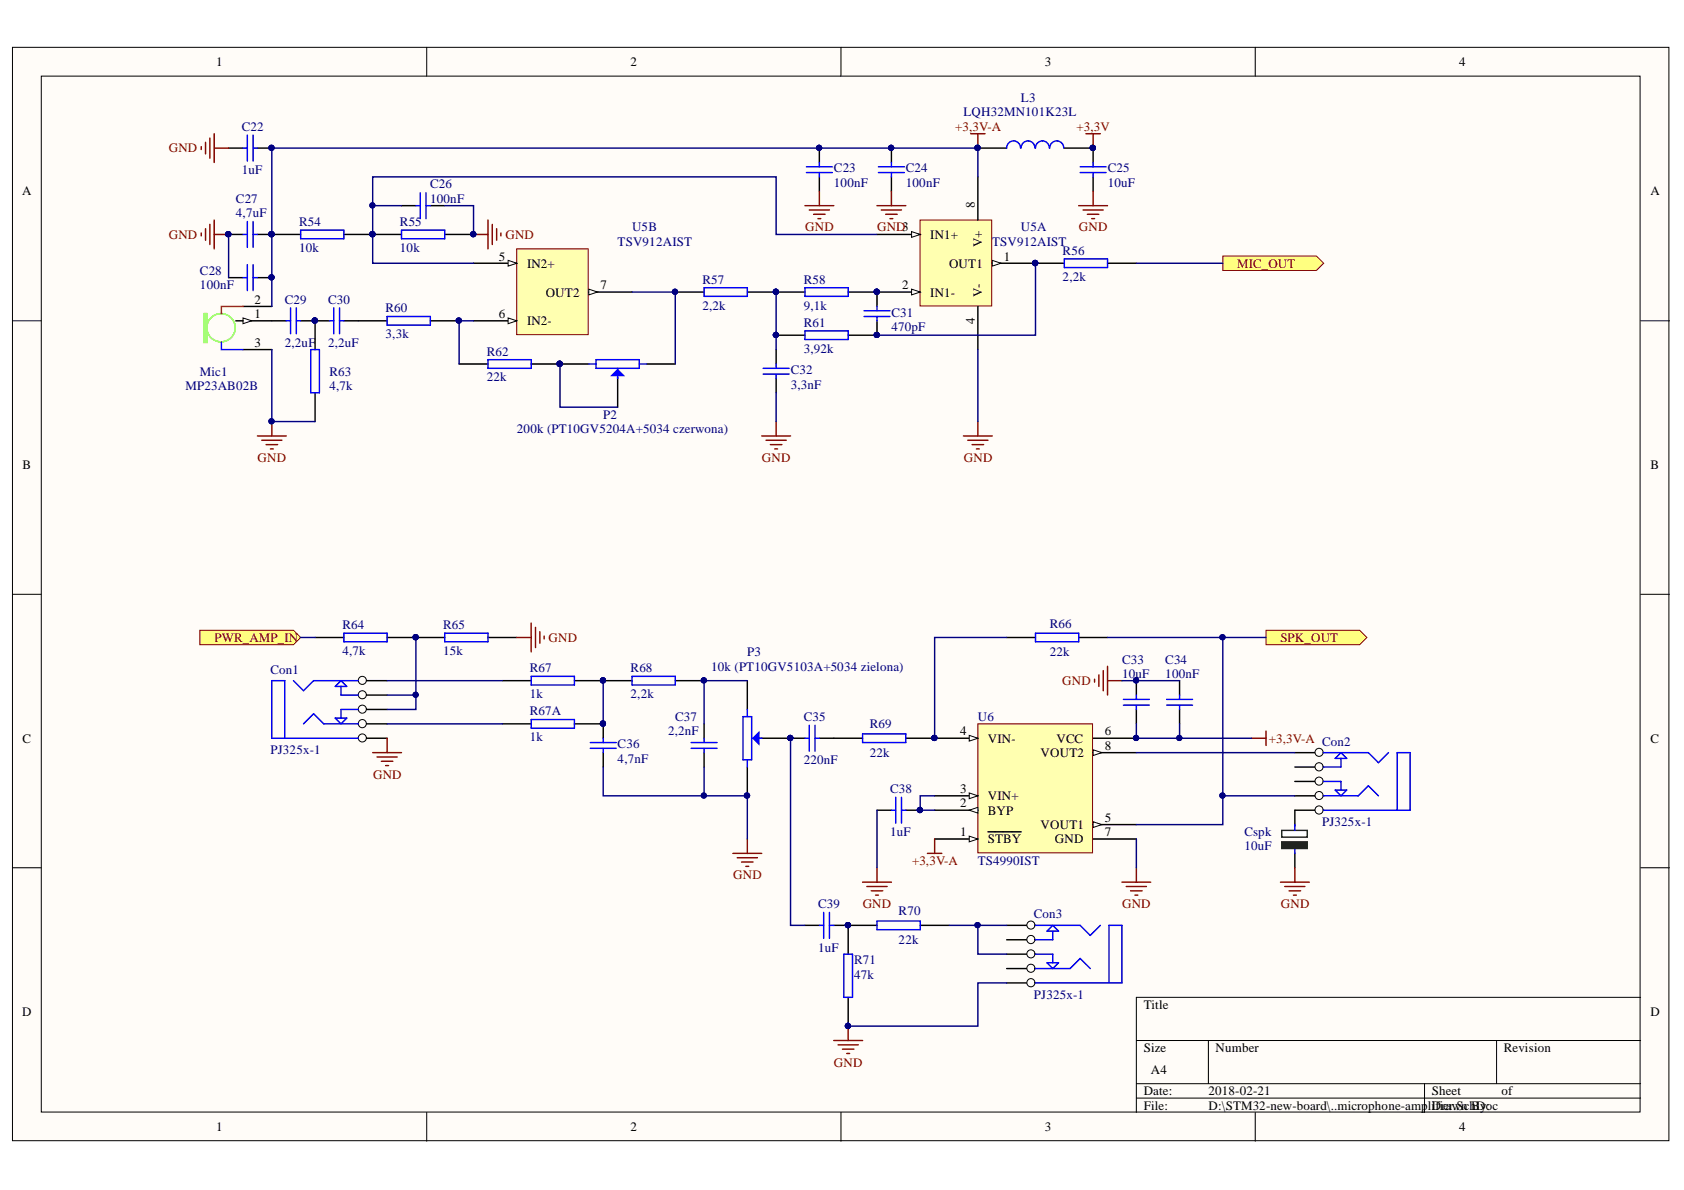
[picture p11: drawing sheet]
<svg xmlns="http://www.w3.org/2000/svg" width="297mm" height="210mm" viewBox="0 0 297 210" stroke-linecap="round" stroke-linejoin="round" font-family="sans-serif">
<defs><g id="words">
<g font-size="2.3">
<text x="38.1" y="11.7">1</text>
<text x="111.2" y="11.7">2</text>
<text x="184.3" y="11.7">3</text>
<text x="257.4" y="11.7">4</text>
<text x="3.9" y="34.5">A</text>
<text x="291.1" y="34.5">A</text>
<text x="172" y="36.8" transform="rotate(-90 172 36.8)">8</text>
<text x="88" y="46">5</text>
<text x="93" y="47.2">IN2+</text>
<text x="164.1" y="42.1">IN1+</text>
<text x="167.4" y="47.2">OUT1</text>
<text x="173.2" y="43.5" transform="rotate(-90 173.2 43.5)">V+</text>
<text x="177" y="46">1</text>
<text x="44.9" y="53.6">2</text>
<text x="96.3" y="52.3">OUT2</text>
<text x="105.9" y="51">7</text>
<text x="159.1" y="51">2</text>
<text x="164.1" y="52.3">IN1-</text>
<text x="173.2" y="52.3" transform="rotate(-90 173.2 52.3)">V-</text>
<text x="44.9" y="56.1">1</text>
<text x="88" y="56.1">6</text>
<text x="93" y="57.4">IN2-</text>
<text x="172" y="57.2" transform="rotate(-90 172 57.2)">4</text>
<text x="44.9" y="61.2">3</text>
<text x="4" y="82.7">B</text>
<text x="291.1" y="82.7">B</text>
<text x="4" y="131">C</text>
<text x="169.3" y="129.7">4</text>
<text x="174.2" y="131">VIN-</text>
<text x="186.3" y="131">VCC</text>
<text x="194.9" y="129.7">6</text>
<text x="291.1" y="131">C</text>
<text x="183.6" y="133.5">VOUT2</text>
<text x="194.9" y="132.3">8</text>
<text x="169.3" y="139.9">3</text>
<text x="169.3" y="142.4">2</text>
<text x="174.2" y="141.1">VIN+</text>
<text x="174.2" y="143.7">BYP</text>
<text x="169.3" y="147.5">1</text>
<text x="174.2" y="148.7">STBY</text>
<text x="183.6" y="146.2">VOUT1</text>
<text x="186.1" y="148.7">GND</text>
<text x="194.9" y="144.9">5</text>
<text x="194.9" y="147.5">7</text>
<text x="3.9" y="179.3">D</text>
<text x="201.7" y="178">Title</text>
<text x="291.1" y="179.3">D</text>
<text x="201.7" y="185.6">Size</text>
<text x="214.4" y="185.6">Number</text>
<text x="265.3" y="185.6">Revision</text>
<text x="203" y="189.4">A4</text>
<text x="201.7" y="193.2">Date:</text>
<text x="201.7" y="195.7">File:</text>
<text x="213.2" y="193.2">2018-02-21</text>
<text x="213.2" y="195.7">D:\STM32-new-board\..microphone-amp</text>
<text x="251.8" y="195.7">liDrawn By:</text>
<text x="252.6" y="193.2">Sheet</text>
<text x="253.2" y="195.7">fier.SchDoc</text>
<text x="264.9" y="193.2">of</text>
<text x="38.1" y="199.5">1</text>
<text x="111.2" y="199.5">2</text>
<text x="184.3" y="199.5">3</text>
<text x="257.4" y="199.5">4</text>
</g>
<g font-size="2.3" fill="#000080">
<text x="42.6" y="23.1">C22</text>
<text x="169.9" y="20.5">LQH32MN101K23L</text>
<text x="180.1" y="18">L3</text>
<text x="41.6" y="35.7">C27</text>
<text x="42.6" y="30.7">1uF</text>
<text x="75.9" y="33.2">C26</text>
<text x="75.9" y="35.7">100nF</text>
<text x="147.1" y="30.4">C23</text>
<text x="147.1" y="33">100nF</text>
<text x="159.8" y="30.4">C24</text>
<text x="159.8" y="33">100nF</text>
<text x="195.4" y="30.4">C25</text>
<text x="195.4" y="33">10uF</text>
<text x="41.6" y="38.3">4,7uF</text>
<text x="52.8" y="39.8">R54</text>
<text x="70.5" y="39.8">R55</text>
<text x="111.5" y="40.8">U5B</text>
<text x="180.1" y="40.8">U5A</text>
<text x="52.8" y="44.5">10k</text>
<text x="70.5" y="44.5">10k</text>
<text x="108.9" y="43.4">TSV912AIST</text>
<text x="175" y="43.4">TSV912AIST</text>
<text x="187.4" y="45">R56</text>
<text x="35.3" y="48.5">C28</text>
<text x="35.3" y="51">100nF</text>
<text x="50.2" y="53.6">C29</text>
<text x="57.9" y="53.6">C30</text>
<text x="123.9" y="50">R57</text>
<text x="141.8" y="50">R58</text>
<text x="187.4" y="49.5">2,2k</text>
<text x="68" y="55.1">R60</text>
<text x="68" y="59.7">3,3k</text>
<text x="123.9" y="54.6">2,2k</text>
<text x="141.8" y="54.6">9,1k</text>
<text x="141.8" y="57.6">R61</text>
<text x="157.2" y="55.9">C31</text>
<text x="157.2" y="58.4">470pF</text>
<text x="50.2" y="61.2">2,2uF</text>
<text x="57.9" y="61.2">2,2uF</text>
<text x="85.9" y="62.7">R62</text>
<text x="141.8" y="62.2">3,92k</text>
<text x="32.7" y="68.8">MP23AB02B</text>
<text x="35.3" y="66.3">Mic1</text>
<text x="58.1" y="66.3">R63</text>
<text x="58.1" y="68.8">4,7k</text>
<text x="85.9" y="67.3">22k</text>
<text x="139.5" y="66">C32</text>
<text x="139.5" y="68.5">3,3nF</text>
<text x="91.2" y="76.4">200k (PT10GV5204A+5034 czerwona)</text>
<text x="106.4" y="73.9">P2</text>
<text x="60.4" y="111">R64</text>
<text x="78.2" y="111">R65</text>
<text x="185.2" y="110.7">R66</text>
<text x="47.7" y="118.8">Con1</text>
<text x="60.4" y="115.5">4,7k</text>
<text x="78.2" y="115.5">15k</text>
<text x="93.5" y="118.6">R67</text>
<text x="111.2" y="118.6">R68</text>
<text x="125.4" y="118.3">10k (PT10GV5103A+5034 zielona)</text>
<text x="131.8" y="115.8">P3</text>
<text x="185.2" y="115.8">22k</text>
<text x="197.9" y="117.1">C33</text>
<text x="197.9" y="119.6">10uF</text>
<text x="205.5" y="117.1">C34</text>
<text x="205.5" y="119.6">100nF</text>
<text x="93.5" y="123.1">1k</text>
<text x="111.2" y="123.1">2,2k</text>
<text x="93.5" y="126.2">R67A</text>
<text x="93.5" y="130.7">1k</text>
<text x="117.8" y="129.7">2,2nF</text>
<text x="119.1" y="127.2">C37</text>
<text x="141.8" y="127.2">C35</text>
<text x="153.4" y="128.5">R69</text>
<text x="172.5" y="127.2">U6</text>
<text x="47.7" y="133">PJ325x-1</text>
<text x="108.9" y="132">C36</text>
<text x="108.9" y="134.5">4,7nF</text>
<text x="141.8" y="134.8">220nF</text>
<text x="153.4" y="133.5">22k</text>
<text x="157" y="139.9">C38</text>
<text x="157" y="147.5">1uF</text>
<text x="219.5" y="147.5">Cspk</text>
<text x="233.2" y="145.7">PJ325x-1</text>
<text x="172.5" y="152.5">TS4990IST</text>
<text x="219.5" y="150">10uF</text>
<text x="144.3" y="160.2">C39</text>
<text x="158.5" y="161.4">R70</text>
<text x="182.4" y="161.9">Con3</text>
<text x="144.3" y="167.8">1uF</text>
<text x="158.5" y="166.6">22k</text>
<text x="150.6" y="170.1">R71</text>
<text x="150.6" y="172.7">47k</text>
<text x="182.4" y="176.2">PJ325x-1</text>
</g>
<g font-size="2.3" fill="#800000">
<text x="168.5" y="23.1">+3,3V-A</text>
<text x="189.9" y="23.1">+3,3V</text>
<text x="29.8" y="26.9">GND</text>
<text x="142" y="40.8">GND</text>
<text x="154.7" y="40.8">GND3</text>
<text x="190.3" y="40.8">GND</text>
<text x="29.8" y="42.1">GND</text>
<text x="89.2" y="42.1">GND</text>
<text x="218.2" y="47.2">MIC_OUT</text>
<text x="45.4" y="81.5">GND</text>
<text x="134.4" y="81.5">GND</text>
<text x="170" y="81.5">GND</text>
<text x="37.8" y="113.2">PWR_AMP_IN</text>
<text x="96.8" y="113.2">GND</text>
<text x="225.8" y="113.2">SPK_OUT</text>
<text x="187.4" y="120.9">GND</text>
<text x="223.8" y="131">+3,3V-A Con2</text>
<text x="65.8" y="137.3">GND</text>
<text x="129.3" y="155.1">GND</text>
<text x="160.9" y="152.5">+3,3V-A</text>
<text x="152.2" y="160.2">GND</text>
<text x="197.9" y="160.2">GND</text>
<text x="225.9" y="160.2">GND</text>
<text x="147.1" y="188.1">GND</text>
</g>
</g></defs>
<g fill="#fffcf8" stroke="#000" stroke-width=".18">
<path d="M2.2 8.3h292.2v192.9h-292.2z"/>
<path d="M7.3 13.4h282v182.8h-282z"/>
</g>
<g fill="none" stroke="#000" stroke-width=".18">
<path d="M75.3 8.3v5.1M148.3 8.3v5.1M221.4 8.3v5.1M2.2 56.6h5.1M289.4 56.6h5.1M2.2 104.8h5.1M289.4 104.8h5.1M2.2 153.1h5.1M289.4 153.1h5.1M289.4 175.9h-89v20.3M75.3 196.2v5.1M148.3 196.2v5.1"/>
<path d="M200.4 183.5h89M200.4 191.2h89M200.4 193.7h89M213.1 183.5v7.7M221.4 196.2v5.1M251.3 191.2v5M264 183.5v7.7"/>
</g>
<path d="M91.1 43.9h12.7v15.1h-12.7z" fill="#ffffb0" stroke="#800000" stroke-width=".18"/>
<path d="M83.5 46.4h7.7" fill="none" stroke="#000" stroke-width=".25"/>
<path d="M89.6 45.9l1.6 .5-1.6 .5z" fill="#fffcf8"/>
<path d="M89.6 45.9l1.6 .5-1.6 .5z" fill="none" stroke="#000" stroke-width=".18"/>
<path d="M83.5 56.6h7.7" fill="none" stroke="#000" stroke-width=".25"/>
<path d="M89.6 56.1l1.6 .5-1.6 .5z" fill="#fffcf8"/>
<path d="M89.6 56.1l1.6 .5-1.6 .5z" fill="none" stroke="#000" stroke-width=".18"/>
<path d="M103.9 51.5h7.6" fill="none" stroke="#000" stroke-width=".25"/>
<path d="M103.9 51l1.5 .5-1.5 .5z" fill="#fffcf8"/>
<path d="M103.9 51l1.5 .5-1.5 .5z" fill="none" stroke="#000" stroke-width=".18"/>
<path d="M162.3 38.8h12.6v15.2h-12.6z" fill="#ffffb0" stroke="#800000" stroke-width=".18"/>
<path d="M154.7 41.4h7.6" fill="none" stroke="#000" stroke-width=".25"/>
<path d="M160.8 40.8l1.5 .6-1.5 .5z" fill="#fffcf8"/>
<path d="M160.8 40.8l1.5 .6-1.5 .5z" fill="none" stroke="#000" stroke-width=".18"/>
<path d="M154.7 51.5h7.6" fill="none" stroke="#000" stroke-width=".25"/>
<path d="M160.8 51l1.5 .5-1.5 .5z" fill="#fffcf8"/>
<path d="M160.8 51l1.5 .5-1.5 .5z" fill="none" stroke="#000" stroke-width=".18"/>
<circle cx="154.6" cy="51.5" r=".46" fill="#000080" stroke="#000080" stroke-width=".18"/>
<path d="M175 46.4h7.6" fill="none" stroke="#000" stroke-width=".25"/>
<path d="M175 45.9l1.5 .5-1.5 .5z" fill="#fffcf8"/>
<path d="M175 45.9l1.5 .5-1.5 .5z" fill="none" stroke="#000" stroke-width=".18"/>
<g fill="#000080" stroke="#000080" stroke-width=".18">
<circle cx="182.6" cy="46.4" r=".47"/>
<circle cx="154.6" cy="51.5" r=".46"/>
</g>
<path d="M172.5 31.2v7.6M172.5 54.1v7.6" fill="none" stroke="#000" stroke-width=".25"/>
<path d="M172.5 127.7h20.2v22.7h-20.2z" fill="#ffffb0" stroke="#800000" stroke-width=".18"/>
<path d="M164.9 130.2h7.6" fill="none" stroke="#000" stroke-width=".25"/>
<path d="M171 129.7l1.5 .5-1.5 .5z" fill="#fffcf8"/>
<path d="M171 129.7l1.5 .5-1.5 .5z" fill="none" stroke="#000" stroke-width=".18"/>
<circle cx="164.8" cy="130.2" r=".46" fill="#000080" stroke="#000080" stroke-width=".18"/>
<path d="M164.9 140.4h7.6" fill="none" stroke="#000" stroke-width=".25"/>
<path d="M171 139.9l1.5 .5-1.5 .5z" fill="#fffcf8"/>
<path d="M171 139.9l1.5 .5-1.5 .5z" fill="none" stroke="#000" stroke-width=".18"/>
<path d="M164.9 142.9h7.6" fill="none" stroke="#000" stroke-width=".25"/>
<path d="M171 142.9l1.5-.5v1z" fill="#fffcf8"/>
<path d="M171 142.9l1.5-.5v1z" fill="none" stroke="#000" stroke-width=".18"/>
<path d="M192.8 130.2h7.6M192.8 145.5h7.6" fill="none" stroke="#000" stroke-width=".25"/>
<circle cx="200.4" cy="130.2" r=".46" fill="#000080" stroke="#000080" stroke-width=".18"/>
<path d="M192.8 144.9l1.5 .6-1.5 .5z" fill="#fffcf8"/>
<path d="M192.8 144.9l1.5 .6-1.5 .5z" fill="none" stroke="#000" stroke-width=".18"/>
<path d="M192.8 132.8h7.6" fill="none" stroke="#000" stroke-width=".25"/>
<path d="M192.8 132.2l1.5 .6-1.5 .5z" fill="#fffcf8"/>
<path d="M192.8 132.2l1.5 .6-1.5 .5z" fill="none" stroke="#000" stroke-width=".18"/>
<path d="M164.9 148h7.6M192.8 148h7.6" fill="none" stroke="#000" stroke-width=".25"/>
<path d="M171 147.5l1.5 .5-1.5 .5z" fill="#fffcf8"/>
<path d="M171 147.5l1.5 .5-1.5 .5z" fill="none" stroke="#000" stroke-width=".18"/>
<path d="M42.9 54.1h5M42.9 56.6h5M174.3 146.7h5.8" fill="none" stroke="#000" stroke-width=".25"/>
<g fill="#000080" stroke="#000080" stroke-width=".18">
<circle cx="164.8" cy="130.2" r=".46"/>
<circle cx="200.4" cy="130.2" r=".46"/>
</g>
<path d="M42.9 56.1l1.5 .5-1.5 .5z" fill="#fffcf8"/>
<path d="M42.9 56.1l1.5 .5-1.5 .5z" fill="none" stroke="#000" stroke-width=".18"/>
<circle cx="39" cy="57.8" r="2.5" fill="none" stroke="#0f0" stroke-width=".25"/>
<path d="M36 55.3h.5v5.1h-.5z" fill-rule="evenodd" fill="#0f0"/>
<path d="M36 55.3h.5v5.1h-.5z" fill="none" stroke="#0f0" stroke-width=".25"/>
<g fill="none" stroke="#000" stroke-width=".25">
<path d="M70.8 36.3h2.6M75.9 36.3h2.5M40.3 49h2.6M40.3 41.4h2.6M41.6 56.6h1.3M45.4 49h2.5M45.4 41.4h7.6M47.9 56.6h2.6M53 56.6h5.1M55.6 56.6v5.1M60.7 56.6h7.6M60.7 41.4h10.1"/>
<path d="M75.9 56.6h5.1M78.4 41.4h5.1M42.9 61.7h5M55.6 69.3v5.1M81 64.2h5.1M93.7 64.2h10.2M108.9 66.7v5.1M114 64.2h5.1"/>
</g>
<g fill="none" stroke="#00f" stroke-width=".25">
<path d="M43.6 39.1v4.5M44.6 39.1v4.5M73.4 36.3h.7M74.1 34v4.6M75.1 36.3h.8M75.1 34v4.6M42.9 49h.7M42.9 41.4h.7M43.6 46.7v4.6M44.6 49h.8M44.6 46.7v4.6M44.6 41.4h.8"/>
<path d="M50.5 56.6h.8M51.3 54.3v4.6M52.3 56.6h.7M52.3 54.3v4.6M53 40.6h7.7v1.5h-7.7zM58.1 56.6h.8M58.9 54.3v4.6M59.9 56.6h.8M59.9 54.3v4.6M68.3 55.8h7.6v1.6h-7.6zM70.8 40.6h7.6v1.5h-7.6zM39.1 60.4v1.3h3.8"/>
<path d="M54.8 61.7h1.5v7.6h-1.5zM86.1 63.4h7.6v1.6h-7.6zM103.9 64.2h1.2M105.1 63.4h7.7v1.6h-7.7zM108.9 65v1.7M112.8 64.2h1.2"/>
</g>
<path d="M42.9 54.1h-3.8v1.2" fill="none" stroke="#f00" stroke-width=".25"/>
<g fill="none" stroke="#800000" stroke-width=".25">
<path d="M37 39.6v3.5M37.8 38.8v5.1M86.1 38.8v5.1M86.8 39.6v3.5M35.5 41.1v.5M36.3 40.3v2.1M37.8 41.4h2.5M83.5 41.4h2.6M87.6 40.3v2.1M88.4 41.1v.5M45.4 76.9h5.1M46.2 77.7h3.5"/>
<path d="M46.9 78.4h2.1M47.7 79.2h.5M47.9 74.4v2.5"/>
</g>
<g fill="#000080" stroke="#000080" stroke-width=".18">
<circle cx="47.9" cy="74.3" r=".46"/>
<circle cx="55.5" cy="56.5" r=".46"/>
<circle cx="47.9" cy="48.9" r=".46"/>
<circle cx="40.3" cy="41.3" r=".46"/>
<circle cx="47.9" cy="41.3" r=".46"/>
<circle cx="65.7" cy="41.3" r=".46"/>
<circle cx="83.5" cy="41.3" r=".46"/>
<circle cx="80.9" cy="56.5" r=".46"/>
<circle cx="98.7" cy="64.2" r=".47"/>
</g>
<path d="M107.9 66.2l1-1 1.1 1z" fill="#00f"/>
<g fill="none" stroke="#00f" stroke-width=".25">
<path d="M142.2 30.4h4.6M142.2 29.4h4.6M144.5 28.7v.7M144.5 30.4v.8M154.9 30.4h4.6M154.9 29.4h4.6M157.2 28.7v.7M157.2 30.4v.8M180 26.1a1.22 1.22 0 0 0-1.2-1.2 1.22 1.22 0 0 0-1.2 1.2M182.5 26.1a1.22 1.22 0 0 0-1.2-1.2 1.22 1.22 0 0 0-1.2 1.2M185.1 26.1a1.22 1.22 0 0 0-1.2-1.2 1.22 1.22 0 0 0-1.2 1.2M187.6 26.1a1.23 1.23 0 0 0-1.2-1.2 1.23 1.23 0 0 0-1.2 1.2"/>
<path d="M190.5 30.4h4.6M190.5 29.4h4.6M192.8 28.7v.7M192.8 30.4v.8M124.2 50.7h7.6v1.6h-7.6zM142 50.7h7.6v1.6h-7.6zM142 58.4h7.6v1.5h-7.6zM152.4 55.8h4.6M152.4 54.8h4.6M154.7 54.1v.7M154.7 55.8v.8M187.7 45.7h7.7v1.5h-7.7z"/>
<path d="M107.9 66.2l1-1 1.1 1zM134.6 66h4.6M134.6 65h4.6M136.9 64.2v.8M136.9 66v.7"/>
</g>
<g fill="#000080" stroke="#000080" stroke-width=".18">
<circle cx="98.7" cy="64.2" r=".47"/>
<circle cx="119.1" cy="51.5" r=".46"/>
<circle cx="136.9" cy="51.5" r=".46"/>
<circle cx="154.6" cy="51.5" r=".46"/>
<circle cx="136.9" cy="59.1" r=".46"/>
<circle cx="154.6" cy="59.1" r=".46"/>
<circle cx="172.4" cy="26.1" r=".46"/>
<circle cx="157.2" cy="26.1" r=".46"/>
<circle cx="144.5" cy="26.1" r=".46"/>
<circle cx="192.8" cy="26.1" r=".46"/>
<circle cx="182.6" cy="46.4" r=".47"/>
</g>
<g fill="none" stroke="#000" stroke-width=".25">
<path d="M144.5 26.1v2.6M144.5 31.2v2.5M157.2 26.1v2.6M157.2 31.2v2.5M172.5 26.1h5.1M187.7 26.1h5.1v2.6M192.8 31.2v2.5M119.1 51.5h5.1M131.8 51.5h10.2M136.9 59.1h5.1M149.6 51.5h5.1v2.6M154.7 56.6v2.5h-5.1"/>
<path d="M182.6 46.4h5.1M195.4 46.4h5M136.9 61.7v2.5M136.9 66.7v2.6"/>
</g>
<g fill="none" stroke="#800000" stroke-width=".25">
<path d="M142 36.3h5.1M142.7 37h3.6M143.5 37.8h2M144.3 38.6h.5M144.5 33.7v2.6M154.7 36.3h5.1M155.5 37h3.5M156.2 37.8h2.1M157 38.6h.5M157.2 33.7v2.6M171.2 23.6h2.6M172.5 23.6v2.5"/>
<path d="M190.3 36.3h5.1M191 37h3.6M191.5 23.6h2.6M191.8 37.8h2M192.6 38.6h.5M192.8 23.6v2.5M192.8 33.7v2.6M134.4 76.9h5M135.1 77.7h3.6M135.9 78.4h2M136.6 79.2h.6M136.9 74.4v2.5"/>
<path d="M169.9 76.9h5.1M170.7 77.7h3.6M171.5 78.4h2M172.2 79.2h.5M172.5 74.4v2.5"/>
</g>
<path d="M215.7 45.2h16.5l1.3 1.2-1.3 1.3h-16.5z" fill-rule="evenodd" fill="#ffff80" stroke="#800000" stroke-width=".18"/>
<g fill="none" stroke="#000" stroke-width=".25">
<path d="M177.6 112.4h5M190.3 112.4h5.1M88.6 120.1h5.1M101.3 120.1h10.2M106.4 127.7v2.5M106.4 132.8v2.5M119.1 120.1h5.1M124.2 127.7v2.5M124.2 132.8v2.5M139.4 130.2h2.6M144.5 130.2h7.7M159.8 130.2h5.1"/>
<path d="M200.4 120.1v2.5M200.4 125.1v2.6M208.1 120.1v2.5M208.1 125.1v2.6M154.7 142.9h2.5M159.8 142.9h2.5M142 163.2h2.5M147.1 163.2h7.6M149.6 163.2v5.1M149.6 175.9v5.1M162.3 163.2h5.1"/>
</g>
<g fill="#000080" stroke="#000080" stroke-width=".18">
<circle cx="200.4" cy="120" r=".46"/>
<circle cx="162.3" cy="142.9" r=".47"/>
<circle cx="164.8" cy="130.2" r=".46"/>
<circle cx="139.4" cy="130.2" r=".46"/>
<circle cx="106.4" cy="127.6" r=".46"/>
<circle cx="106.4" cy="120" r=".46"/>
<circle cx="124.1" cy="120" r=".46"/>
<circle cx="149.6" cy="163.2" r=".46"/>
<circle cx="149.6" cy="181" r=".46"/>
</g>
<g fill="none" stroke="#00f" stroke-width=".25">
<path d="M93.7 119.3h7.6v1.5h-7.6zM111.5 119.3h7.6v1.5h-7.6zM182.6 111.7h7.7v1.5h-7.7zM104.1 131h4.6M104.1 132h4.6M106.4 130.2v.8M106.4 132v.8M121.9 131h4.6M121.9 132h4.6M124.2 130.2v.8M124.2 132v.8M142 130.2h.7"/>
<path d="M142.7 127.9v4.6M143.8 130.2h.7M143.8 127.9v4.6M152.2 129.5h7.6v1.5h-7.6zM198.2 124.4h4.5M198.2 123.4h4.5M200.4 122.6v.8M200.4 124.4v.7M205.8 124.4h4.6M205.8 123.4h4.6M208.1 122.6v.8M208.1 124.4v.7"/>
<path d="M157.2 142.9h.8M158 140.6v4.6M159 142.9h.8M159 140.6v4.6M144.5 163.2h.8M145.3 160.9v4.6M146.3 163.2h.8M146.3 160.9v4.6M148.8 168.3h1.6v7.6h-1.6zM154.7 162.5h7.6v1.5h-7.6z"/>
</g>
<g fill="none" stroke="#800000" stroke-width=".25">
<path d="M193.1 119.8v.5M193.8 119v2.1M194.6 118.3v3.5M195.4 117.5v5.1M195.4 120.1h2.5M220.8 130.2h2.5M223.3 128.9v2.6M129.3 150.5h5.1M130 151.3h3.6M130.8 152.1h2M131.6 152.8h.5M131.8 148v2.5"/>
<path d="M152.2 155.6h5M152.9 156.4h3.6M153.7 157.1h2M154.4 157.9h.5M154.7 153.1v2.5M163.6 150.5h2.5M164.9 148v2.5M197.9 155.6h5.1M198.7 156.4h3.5M199.4 157.1h2.1M200.2 157.9h.5M200.4 153.1v2.5"/>
<path d="M147.1 183.5h5.1M147.8 184.3h3.6M148.6 185.1h2M149.4 185.8h.5M149.6 181v2.5"/>
</g>
<path d="M35.2 111.2h16.6l1.2 1.2-1.2 1.3h-16.6z" fill-rule="evenodd" fill="#ffff80" stroke="#800000" stroke-width=".18"/>
<path d="M40.3 26.1h2.6M45.4 26.1h2.5M228.4 132.8h5.1" fill="none" stroke="#000" stroke-width=".25"/>
<circle cx="47.9" cy="26.1" r=".46" fill="#000080" stroke="#000080" stroke-width=".18"/>
<path d="M42.9 26.1h.7M43.6 23.8v4.6M44.6 26.1h.8M44.6 23.8v4.6" fill="none" stroke="#00f" stroke-width=".25"/>
<path d="M35.5 25.9v.5M36.3 25.1v2M37 24.3v3.6M37.8 23.6v5.1M37.8 26.1h2.5" fill="none" stroke="#800000" stroke-width=".25"/>
<circle cx="232.7" cy="132.7" r=".71" fill="#fffcf8" stroke="#000" stroke-width=".18"/>
<path d="M228.4 135.3h5.1" fill="none" stroke="#000" stroke-width=".25"/>
<circle cx="232.7" cy="135.3" r=".72" fill="#fffcf8" stroke="#000" stroke-width=".18"/>
<path d="M228.4 137.8h5.1" fill="none" stroke="#000" stroke-width=".25"/>
<circle cx="232.7" cy="137.8" r=".71" fill="#fffcf8" stroke="#000" stroke-width=".18"/>
<path d="M228.4 140.4h5.1" fill="none" stroke="#000" stroke-width=".25"/>
<circle cx="232.7" cy="140.3" r=".71" fill="#fffcf8" stroke="#000" stroke-width=".18"/>
<path d="M228.4 142.9h5.1" fill="none" stroke="#000" stroke-width=".25"/>
<circle cx="232.7" cy="142.9" r=".72" fill="#fffcf8" stroke="#000" stroke-width=".18"/>
<path d="M233.5 132.8h7.9l1.7 1.7 1.8-1.7M233.5 137.8h3v1.6M235.5 139.4h2l-1 1zM235.5 133.8l1-1 1 1zM236.5 133.8v1.5h-3M233.5 142.9h15.2v-10.1h-2.3v10.1M233.5 140.4h6.1l1.8-1.8 1.7 1.8" fill="none" stroke="#00f" stroke-width=".25"/>
<path d="M63.2 120.1h5.1" fill="none" stroke="#000" stroke-width=".25"/>
<circle cx="63.9" cy="120" r=".71" fill="#fffcf8" stroke="#000" stroke-width=".18"/>
<path d="M63.2 122.6h5.1" fill="none" stroke="#000" stroke-width=".25"/>
<circle cx="63.9" cy="122.6" r=".71" fill="#fffcf8" stroke="#000" stroke-width=".18"/>
<path d="M63.2 125.1h5.1" fill="none" stroke="#000" stroke-width=".25"/>
<circle cx="63.9" cy="125.1" r=".71" fill="#fffcf8" stroke="#000" stroke-width=".18"/>
<path d="M63.2 127.7h5.1" fill="none" stroke="#000" stroke-width=".25"/>
<circle cx="63.9" cy="127.6" r=".72" fill="#fffcf8" stroke="#000" stroke-width=".18"/>
<path d="M63.2 130.2h5.1" fill="none" stroke="#000" stroke-width=".25"/>
<circle cx="63.9" cy="130.2" r=".71" fill="#fffcf8" stroke="#000" stroke-width=".18"/>
<path d="M50.2 130.2v-10.1h-2.3v10.1h15.3M51.8 120.1l1.7 1.7 1.8-1.7h7.9M53.5 127.7l1.8-1.8 1.8 1.8h6.1M59.1 126.7h2.1l-1.1 1zM59.1 121.1l1-1 1.1 1zM60.1 121.1v1.5h3.1M63.2 125.1h-3.1v1.6" fill="none" stroke="#00f" stroke-width=".25"/>
<path d="M177.6 163.2h5" fill="none" stroke="#000" stroke-width=".25"/>
<circle cx="181.8" cy="163.2" r=".71" fill="#fffcf8" stroke="#000" stroke-width=".18"/>
<path d="M177.6 165.8h5" fill="none" stroke="#000" stroke-width=".25"/>
<circle cx="181.8" cy="165.7" r=".72" fill="#fffcf8" stroke="#000" stroke-width=".18"/>
<path d="M177.6 168.3h5" fill="none" stroke="#000" stroke-width=".25"/>
<circle cx="181.8" cy="168.3" r=".71" fill="#fffcf8" stroke="#000" stroke-width=".18"/>
<path d="M177.6 170.8h5" fill="none" stroke="#000" stroke-width=".25"/>
<circle cx="181.8" cy="170.8" r=".71" fill="#fffcf8" stroke="#000" stroke-width=".18"/>
<path d="M177.6 173.4h5" fill="none" stroke="#000" stroke-width=".25"/>
<circle cx="181.8" cy="173.3" r=".72" fill="#fffcf8" stroke="#000" stroke-width=".18"/>
<g fill="none" stroke="#00f" stroke-width=".25">
<path d="M60.7 111.7h7.6v1.5h-7.6zM78.4 111.7h7.7v1.5h-7.7zM131.1 126.4h1.5v7.6h-1.5zM131.8 125.1v1.3M131.8 134v1.3M132.6 130.2h1.8M182.6 163.2h7.9l1.8 1.8 1.8-1.8M182.6 173.4h15.3v-10.2h-2.3v10.2M182.6 170.8h6.1l1.8-1.7 1.8 1.7M182.6 168.3h3.1v1.5M184.7 169.8h2l-1 1zM184.7 164.2l1-1 1 1z"/>
<path d="M185.7 164.2v1.6h-3.1"/>
</g>
<path d="M91.2 112.4h2.5M93.7 109.9v5.1M94.5 110.7v3.5M95.2 111.4v2.1M96 112.2v.5M65.7 132.8h5.1M66.5 133.5h3.6M67.3 134.3h2M68 135h.5M68.3 130.2v2.6" fill="none" stroke="#800000" stroke-width=".25"/>
<path d="M55.6 112.4h5.1M68.3 112.4h10.1M86.1 112.4h5.1M131.8 120.1v5M131.8 135.3v5.1M134.4 130.2h5" fill="none" stroke="#000" stroke-width=".25"/>
<g fill="#000080" stroke="#000080" stroke-width=".18">
<circle cx="73.3" cy="112.4" r=".46"/>
<circle cx="131.8" cy="140.3" r=".46"/>
<circle cx="139.4" cy="130.2" r=".46"/>
</g>
<path d="M132.8 130.2l1.1-1v2z" fill="#00f"/>
<path d="M132.8 130.2l1.1-1v2zM228.4 149.8v.7" fill="none" stroke="#00f" stroke-width=".25"/>
<g fill="#000080" stroke="#000080" stroke-width=".18">
<circle cx="131.8" cy="140.3" r=".46"/>
<circle cx="139.4" cy="130.2" r=".46"/>
</g>
<path d="M228.4 142.9v2.8M228.4 150.5v2.6" fill="none" stroke="#000" stroke-width=".25"/>
<path d="M226.1 148.5h4.5v1.2h-4.5z" fill="#172721" stroke="#172721" stroke-width=".25"/>
<path d="M226.1 146.5h4.5v1.2h-4.5z" fill="#fff" stroke="#172721" stroke-width=".25"/>
<path d="M93.7 126.9h7.6v1.5h-7.6zM228.4 145.5v1" fill="none" stroke="#00f" stroke-width=".25"/>
<path d="M225.9 155.6h5M226.6 156.4h3.6M227.4 157.1h2M228.1 157.9h.6M228.4 153.1v2.5" fill="none" stroke="#800000" stroke-width=".25"/>
<path d="M88.6 127.7h5.1M101.3 127.7h5.1" fill="none" stroke="#000" stroke-width=".25"/>
<circle cx="106.4" cy="127.6" r=".46" fill="#000080" stroke="#000080" stroke-width=".18"/>
<path d="M223.3 111.2h16.5l1.3 1.2-1.3 1.3h-16.5z" fill-rule="evenodd" fill="#ffff80" stroke="#800000" stroke-width=".18"/>
<g fill="none" stroke="#000080" stroke-width=".25">
<path d="M65.7 36.3v-5.1h71.2v10.2h17.8M70.8 36.3h-5.1v10.1h17.8M78.4 36.3h5.1v5.1M172.5 31.2v-5.1h-124.6v28M40.3 41.4v7.6M83.5 56.6h-2.5v7.6M111.5 51.5h7.6v12.7M136.9 51.5v10.2M182.6 46.4v12.7h-27.9M200.4 46.4h15.3M47.9 61.7v12.7h7.7M98.8 64.2v7.6h10.1"/>
<path d="M136.9 69.3v5.1M172.5 61.7v12.7M53 112.4h2.6M73.4 112.4v12.7h-5.1M177.6 112.4h-12.7v17.8M195.4 112.4h20.3v33.1h-15.3M215.7 112.4h7.6M68.3 122.6h5.1M68.3 120.1h20.3M68.3 127.7h20.3M106.4 135.3v5.1h25.4v7.6M106.4 120.1v7.6"/>
<path d="M124.2 135.3v5.1M131.8 120.1h-7.6v7.6M139.4 130.2v33h2.6M197.9 120.1h10.2M200.4 127.7v2.5h20.4M200.4 132.8h28M208.1 127.7v2.5M154.7 142.9v10.2M164.9 140.4h-2.6v2.5h2.6M200.4 148v5.1M215.7 140.4h12.7M167.4 163.2h10.2"/>
<path d="M172.5 163.2v5.1h5.1M177.6 173.4h-5.1v7.6h-22.9"/>
</g>
<g fill="#000080" stroke="#000080" stroke-width=".18">
<circle cx="47.9" cy="74.3" r=".46"/>
<circle cx="47.9" cy="48.9" r=".46"/>
<circle cx="47.9" cy="41.3" r=".46"/>
<circle cx="40.3" cy="41.3" r=".46"/>
<circle cx="80.9" cy="56.5" r=".46"/>
<circle cx="65.7" cy="41.3" r=".46"/>
<circle cx="65.7" cy="36.2" r=".46"/>
<circle cx="83.5" cy="41.3" r=".46"/>
<circle cx="119.1" cy="51.5" r=".46"/>
<circle cx="136.9" cy="51.5" r=".46"/>
<circle cx="136.9" cy="59.1" r=".46"/>
<circle cx="182.6" cy="46.4" r=".47"/>
<circle cx="154.6" cy="59.1" r=".46"/>
<circle cx="172.4" cy="26.1" r=".46"/>
<circle cx="157.2" cy="26.1" r=".46"/>
<circle cx="144.5" cy="26.1" r=".46"/>
<circle cx="47.9" cy="26.1" r=".46"/>
<circle cx="200.4" cy="120" r=".46"/>
<circle cx="162.3" cy="142.9" r=".47"/>
<circle cx="164.8" cy="130.2" r=".46"/>
<circle cx="208" cy="130.2" r=".46"/>
<circle cx="124.1" cy="140.3" r=".46"/>
<circle cx="124.1" cy="120" r=".46"/>
<circle cx="139.4" cy="130.2" r=".46"/>
<circle cx="215.6" cy="140.3" r=".46"/>
<circle cx="172.4" cy="163.2" r=".46"/>
<circle cx="149.6" cy="181" r=".46"/>
<circle cx="131.8" cy="140.3" r=".46"/>
<circle cx="215.6" cy="112.4" r=".46"/>
<circle cx="200.4" cy="130.2" r=".46"/>
<circle cx="73.3" cy="122.6" r=".46"/>
<circle cx="98.7" cy="64.2" r=".47"/>
<circle cx="106.4" cy="120" r=".46"/>
<circle cx="106.4" cy="127.6" r=".46"/>
<circle cx="73.3" cy="112.4" r=".46"/>
</g>
<use href="#words"/>
</svg>
